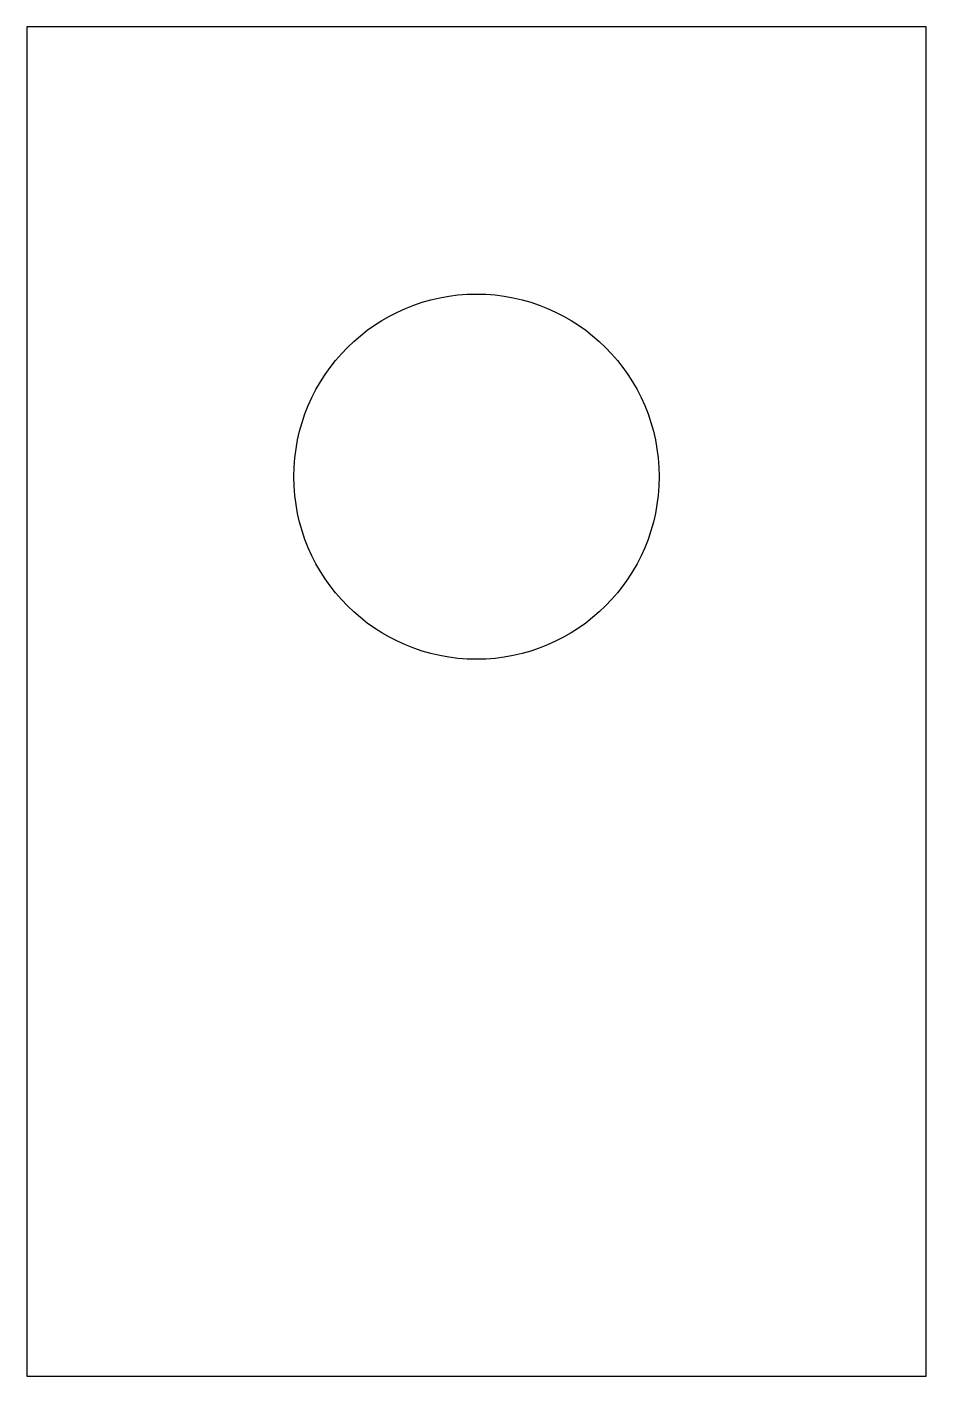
# Model space of a CAD drawing. Header units: inches. Extents: x 0 to 2, y 0 to 3.
import ezdxf

# ---------------------------------------------------------------- set-up
doc = ezdxf.new("R2010")
doc.units = ezdxf.units.IN
doc.header["$MEASUREMENT"] = 0
doc.layers.add('CUT', color=7, linetype='CONTINUOUS')

msp = doc.modelspace()

# ---------------------------------------------------------------- linework, layer by layer
at = {"layer": 'CUT'}
for p, q in [((2, 3), (0, 3)), ((0, 3), (0, 0)), ((2, 0), (2, 3)), ((0, 0), (2, 0))]:
    msp.add_line(p, q, dxfattribs=at)
msp.add_circle((1, 2), 0.4062, dxfattribs=at)

doc.saveas('drawing.dxf')
